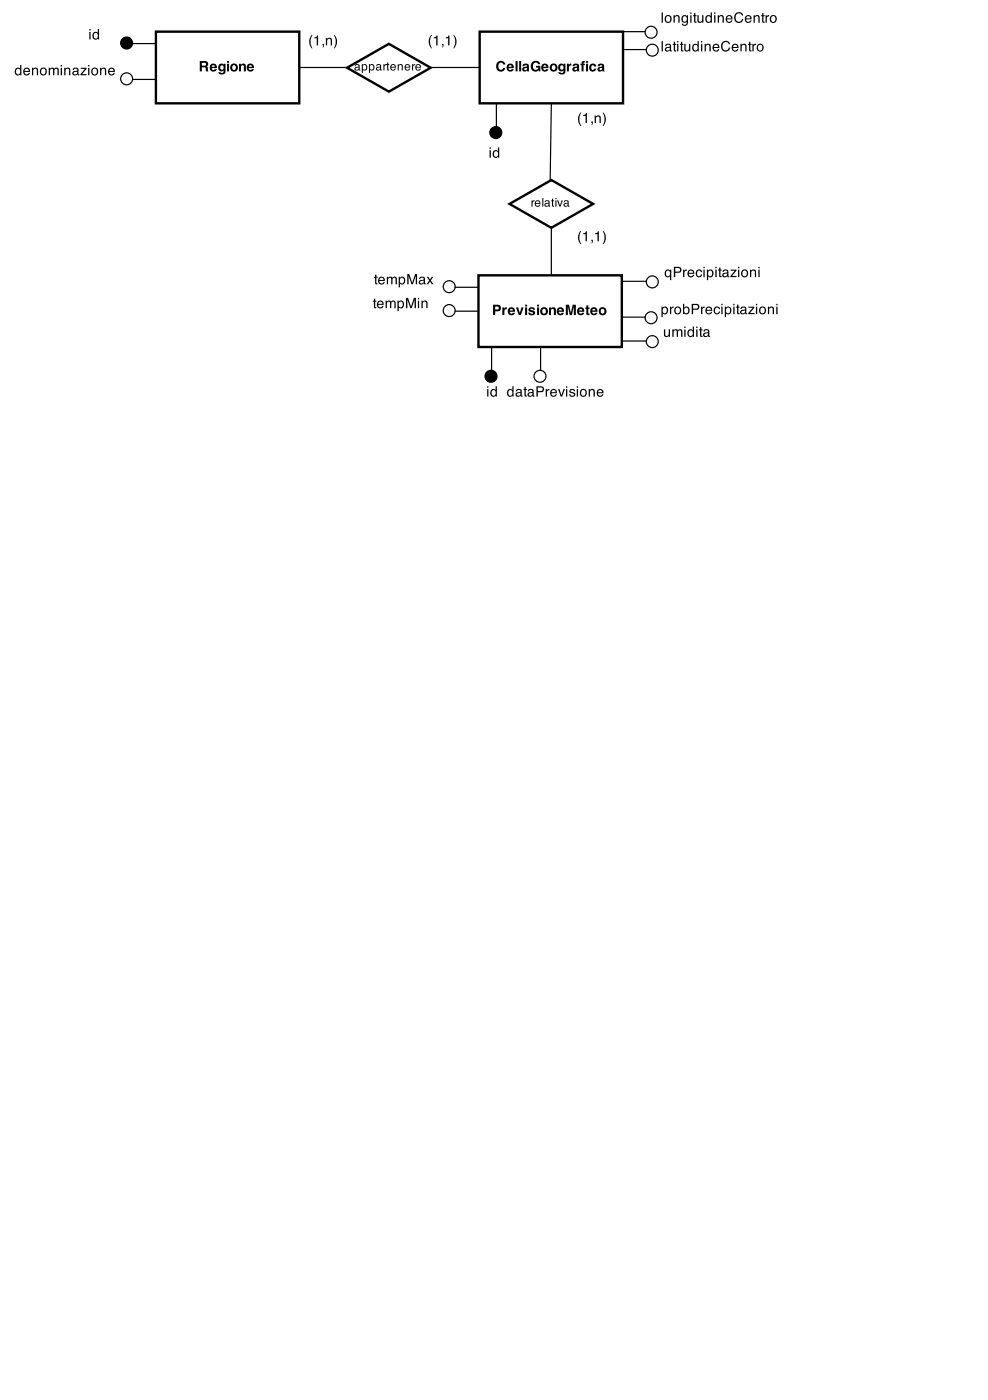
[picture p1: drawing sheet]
<svg xmlns="http://www.w3.org/2000/svg" width="160mm" height="226mm" viewBox="0 0 160 226" stroke-linecap="round" stroke-linejoin="round" font-family="sans-serif">
<path d="M25.2 5.1h23.2v11.6h-23.2z" fill="none" stroke="#000" stroke-width=".39"/>
<path d="M32.7 10.2v.4h.3a.23 .23 0 0 0 .3-.2 .23 .23 0 0 0-.2-.2zM32.3 9.9h.8a.46 .46 0 0 1 .5 .3 .46 .46 0 0 1-.2 .5l.2 .2 .1 .6h-.4a.51 .51 0 0 0-.3-.6h-.3v.6h-.4zM34.3 10.6v.2h.5l-.2-.2zM34.1 10.4a.6 .6 0 0 1 .7-.1 .6 .6 0 0 1 .3 .7h-.9l.2 .3 .7-.1a.64 .64 0 0 1-1 .3 .64 .64 0 0 1 0-1.1zM35.8 10.6a.32 .32 0 0 0-.2 .5 .32 .32 0 0 0 .5 0v-.4zM35.5 10.4l.4-.1 .3 .2v-.2h.3v1.2a.6 .6 0 0 1-.5 .6 .6 .6 0 0 1-.7-.4h.4a.29 .29 0 0 0 .4 .1 .29 .29 0 0 0 .1-.4 .53 .53 0 0 1-.7 0 .53 .53 0 0 1-.2-.6zM36.7 9.9h.4v.3h-.4zM36.7 10.3h.4v1.2h-.4zM37.6 10.6a.34 .34 0 0 0 0 .6 .34 .34 0 0 0 .5-.1v-.5l-.2-.1zM37.2 10.9a.66 .66 0 0 1 1.3 0 .66 .66 0 0 1-1.3 0zM38.7 10.3h.3v.2a.43 .43 0 0 1 .5-.2 .43 .43 0 0 1 .3 .4v.8h-.4v-.8l-.2-.1-.2 .2v.7h-.3zM40.3 10.6l-.1 .2h.5l-.1-.2zM40.1 10.4a.6 .6 0 0 1 .7-.1 .6 .6 0 0 1 .3 .7h-.9l.2 .3 .7-.1a.64 .64 0 0 1-1 .3 .64 .64 0 0 1 0-1.1z" fill-rule="evenodd" fill="#000"/>
<path d="M56.1 11l6.8-3.9 6.8 3.9-6.8 3.8z" fill="#fff"/>
<path d="M56.1 11l6.8-3.9 6.8 3.9-6.8 3.8z" fill="none" stroke="#000" stroke-width=".39"/>
<g fill="#000">
<path d="M2.7 11.2a.42 .42 0 0 0-.1 .6 .42 .42 0 0 0 .6 .1l.1-.3a.35 .35 0 0 0-.5-.5zM2.6 11h.4l.3 .1v-.6h.2v1.7h-.2v-.2a.53 .53 0 0 1-.7 .1 .53 .53 0 0 1-.2-.7zM3.9 11.1a.56 .56 0 0 1 .7-.1 .56 .56 0 0 1 .3 .6h-.9a.35 .35 0 0 0 .2 .4 .35 .35 0 0 0 .4-.2h.2a.59 .59 0 0 1-.8 .4 .59 .59 0 0 1-.2-.9zM4.1 11.2l-.1 .3h.7l-.1-.2a.33 .33 0 0 0-.5-.1zM5.2 11h.2v.1a.43 .43 0 0 1 .5-.1 .43 .43 0 0 1 .3 .4v.8h-.2v-.8a.3 .3 0 0 0-.4-.3 .3 .3 0 0 0-.2 .4v.7h-.2zM6.7 11.2a.42 .42 0 0 0 0 .7 .42 .42 0 0 0 .6 0 .42 .42 0 0 0 0-.6 .42 .42 0 0 0-.6-.1zM6.6 11.1a.59 .59 0 0 1 .8 .1 .59 .59 0 0 1-.1 .8 .59 .59 0 0 1-.8-.1v-.5zM7.9 11h.2v.1a.4 .4 0 0 1 .7 0 .4 .4 0 0 1 .4-.1 .4 .4 0 0 1 .3 .4v.8h-.2v-1l-.2-.1-.3 .2v.9h-.2v-1l-.3-.1-.2 .2v.9h-.2zM9.8 11h.2v1.2h-.2zM9.8 10.5h.2v.2h-.2zM10.4 11h.2v.1a.43 .43 0 0 1 .5-.1 .43 .43 0 0 1 .3 .4v.8h-.2v-.8a.3 .3 0 0 0-.4-.3 .3 .3 0 0 0-.2 .4v.7h-.2zM11.9 11.8v.1a.31 .31 0 0 0 .4 .1 .31 .31 0 0 0 .2-.4zM11.9 11l.3-.1a.39 .39 0 0 1 .5 .4v.7h.1l-.1 .2a.34 .34 0 0 0-.5 0 .37 .37 0 0 1-.5-.3 .37 .37 0 0 1 .4-.4l.4-.1a.28 .28 0 0 0-.3-.3 .28 .28 0 0 0-.3 .2h-.2zM13.1 11h.9v.1l-.7 .9h.7v.2h-1v-.2l.7-.9h-.6zM14.3 11h.2v1.2h-.2zM14.3 10.5h.2v.2h-.2zM15 11.2a.42 .42 0 0 0 0 .7 .42 .42 0 0 0 .6 0 .42 .42 0 0 0 0-.6 .42 .42 0 0 0-.6-.1zM14.9 11.1a.59 .59 0 0 1 .8 .1 .59 .59 0 0 1 0 .8 .59 .59 0 0 1-.9-.1v-.5zM16.2 11h.2v.1a.43 .43 0 0 1 .5-.1 .43 .43 0 0 1 .3 .4v.8h-.2v-.8a.3 .3 0 0 0-.4-.3 .3 .3 0 0 0-.2 .4v.7h-.2zM17.6 11.1a.56 .56 0 0 1 .7-.1 .56 .56 0 0 1 .3 .6h-.9a.35 .35 0 0 0 .3 .4 .35 .35 0 0 0 .4-.2h.2a.59 .59 0 0 1-.9 .4 .59 .59 0 0 1-.2-.9zM17.8 11.2l-.1 .3h.7l-.1-.2a.33 .33 0 0 0-.5-.1z" fill-rule="evenodd"/>
<path d="M14.4 5.2h.3v1.2h-.3zM14.4 4.7h.3v.2h-.3zM15.3 5.4a.42 .42 0 0 0-.1 .6 .42 .42 0 0 0 .5 .1l.1-.3a.35 .35 0 0 0-.4-.5zM15.2 5.2h.4l.2 .1v-.6h.2v1.7h-.2v-.2a.53 .53 0 0 1-.7 .1 .53 .53 0 0 1-.1-.7z" fill-rule="evenodd"/>
<path d="M57.5 11v.1a.26 .26 0 0 0 .3 .2 .26 .26 0 0 0 .2-.4zM57.5 10.4h.4l.2 .1 .1 .7 .1 .2h-.2l-.1-.1a.34 .34 0 0 1-.6 .1 .34 .34 0 0 1 .2-.6l.4-.1a.23 .23 0 0 0-.2-.2 .23 .23 0 0 0-.3 .2h-.1zM58.8 10.6a.36 .36 0 0 0-.1 .4 .36 .36 0 0 0 .5 .2v-.5l-.1-.1zM58.5 10.4h.2v.1a.45 .45 0 0 1 .6 0 .45 .45 0 0 1 .1 .6 .39 .39 0 0 1-.3 .3 .39 .39 0 0 1-.4-.1v.5h-.2zM60 10.6a.36 .36 0 0 0-.2 .4 .36 .36 0 0 0 .5 .2l.1-.5-.1-.1zM59.7 10.4h.1v.1a.45 .45 0 0 1 .7 0 .45 .45 0 0 1 0 .6 .39 .39 0 0 1-.2 .3 .39 .39 0 0 1-.5-.1v.5h-.1zM61 11v.1a.26 .26 0 0 0 .3 .2 .26 .26 0 0 0 .1-.4zM61 10.4h.4l.2 .1v.7l.2 .2h-.2l-.1-.1a.34 .34 0 0 1-.6 .1 .34 .34 0 0 1 .2-.6l.4-.1a.23 .23 0 0 0-.2-.2 .23 .23 0 0 0-.3 .2h-.1zM62 10.4h.2v.2l.3-.2v.1l-.3 .2v.7h-.2zM62.6 10.1h.2v.3h.2v.1h-.2v.7l.2 .1v.1l-.4-.1v-.8h-.1v-.1h.1zM63.2 10.5a.46 .46 0 0 1 .6-.1 .46 .46 0 0 1 .2 .5h-.7a.29 .29 0 0 0 .2 .4 .29 .29 0 0 0 .4-.2h.1a.51 .51 0 0 1-.8 .2 .51 .51 0 0 1 0-.8zM63.4 10.6l-.1 .2h.6l-.2-.3zM64.3 10.4h.2v.1a.36 .36 0 0 1 .4-.1 .36 .36 0 0 1 .3 .3v.7h-.2v-.6a.25 .25 0 0 0-.3-.3 .25 .25 0 0 0-.2 .4v.5h-.2zM65.6 10.5a.46 .46 0 0 1 .5-.1 .46 .46 0 0 1 .3 .5h-.8a.29 .29 0 0 0 .2 .4 .29 .29 0 0 0 .4-.2h.1a.51 .51 0 0 1-.8 .2 .51 .51 0 0 1 .1-.8zM65.7 10.6l-.1 .2h.6l-.2-.3zM66.7 10.4h.1v.2l.3-.2v.1l-.3 .2v.7h-.1zM67.3 10.5a.46 .46 0 0 1 .6-.1 .46 .46 0 0 1 .2 .5h-.7a.29 .29 0 0 0 .2 .4 .29 .29 0 0 0 .3-.2h.2a.51 .51 0 0 1-.8 .2 .51 .51 0 0 1 0-.8zM67.4 10.6v.2h.5l-.1-.3z" fill-rule="evenodd"/>
</g>
<circle cx="20.5" cy="7" r=".97" fill="#000"/>
<g fill="none" stroke="#000" stroke-width=".19">
<path d="M21.4 7.1h3.8"/>
<circle cx="20.5" cy="7" r=".97"/>
</g>
<circle cx="20.5" cy="12.8" r=".97" fill="#fff"/>
<g fill="none" stroke="#000" stroke-width=".19">
<path d="M21.4 12.9h3.8M48.4 10.9h7.7"/>
<circle cx="20.5" cy="12.8" r=".97"/>
</g>
<path d="M77.6 5.1h23.2v11.6h-23.2z" fill="#fff"/>
<path d="M77.6 5.1h23.2v11.6h-23.2z" fill="none" stroke="#000" stroke-width=".39"/>
<g fill="#000">
<path d="M80.5 10.1a.74 .74 0 0 1 1.2 .3h-.3a.42 .42 0 0 0-.6-.2 .42 .42 0 0 0-.2 .5 .41 .41 0 0 0 .3 .6 .41 .41 0 0 0 .5-.3h.3a.78 .78 0 0 1-1 .5 .78 .78 0 0 1-.4-1zM82.3 10.6v.2h.5l-.2-.2zM82.1 10.4a.6 .6 0 0 1 .7-.1 .6 .6 0 0 1 .3 .7h-.8l.2 .3 .6-.1a.64 .64 0 0 1-1 .3 .64 .64 0 0 1 0-1.1zM83.4 9.9h.3v1.6h-.3zM84 9.9h.3v1.6h-.3zM84.9 11.1l-.1 .2a.23 .23 0 0 0 .3 0 .23 .23 0 0 0 .1-.3zM84.6 10.4l.4-.1a.42 .42 0 0 1 .6 .4v.8h-.3l-.1-.1a.42 .42 0 0 1-.5 .2 .42 .42 0 0 1-.2-.6 .42 .42 0 0 1 .5-.2l.2-.1a.2 .2 0 0 0-.2-.2 .2 .2 0 0 0-.2 .2h-.3zM86.1 10.1a.77 .77 0 0 1 1.3 .3h-.4a.45 .45 0 0 0-.5-.2 .45 .45 0 0 0-.3 .5 .45 .45 0 0 0 .3 .6 .45 .45 0 0 0 .6-.4h-.4v-.2h.7v.8h-.2l-.1-.2a.8 .8 0 0 1-1.1 .1 .8 .8 0 0 1-.1-1.1zM88 10.6l-.1 .2h.5l-.2-.2zM87.7 10.4a.6 .6 0 0 1 .7-.1 .6 .6 0 0 1 .3 .7h-.8l.2 .3 .6-.1a.64 .64 0 0 1-1 .3 .64 .64 0 0 1 0-1.1zM89.3 10.6a.34 .34 0 0 0 0 .6 .34 .34 0 0 0 .5-.1v-.5l-.3-.1zM88.9 10.9a.66 .66 0 0 1 1.3 0 .66 .66 0 0 1-1.3 0zM90.7 10.6a.32 .32 0 0 0-.1 .5 .32 .32 0 0 0 .5 0v-.4zM90.5 10.4l.4-.1 .2 .2v-.2h.4v1.2a.6 .6 0 0 1-.5 .6 .6 .6 0 0 1-.7-.4h.3a.29 .29 0 0 0 .5 .1 .29 .29 0 0 0 0-.4 .53 .53 0 0 1-.7 0 .53 .53 0 0 1-.1-.6zM91.7 10.3h.3v.2l.4-.2v.3a.33 .33 0 0 0-.4 .4v.5h-.3zM93 11.1l-.1 .2a.23 .23 0 0 0 .3 0 .23 .23 0 0 0 .1-.3zM92.7 10.4l.4-.1a.42 .42 0 0 1 .6 .4v.8h-.3v-.1a.42 .42 0 0 1-.6 .2 .42 .42 0 0 1-.2-.6 .42 .42 0 0 1 .5-.2l.2-.1a.2 .2 0 0 0-.2-.2 .2 .2 0 0 0-.2 .2h-.3zM94.1 10l.5-.1v.2l-.2 .1v.1h.2v.3h-.2v.9h-.3v-.9h-.2v-.3h.2zM94.8 9.9h.3v.3h-.3zM94.8 10.3h.3v1.2h-.3zM95.5 10.5l.4-.2a.48 .48 0 0 1 .5 .5l-.3-.1a.34 .34 0 0 0-.5 .1 .34 .34 0 0 0 .2 .5h.2l.1-.2h.3a.61 .61 0 0 1-.8 .4 .61 .61 0 0 1-.2-.9zM97 11.1v.2a.23 .23 0 0 0 .3 0 .23 .23 0 0 0 0-.3zM96.8 10.4l.4-.1a.42 .42 0 0 1 .5 .4l.1 .8h-.4v-.1a.42 .42 0 0 1-.5 .2 .42 .42 0 0 1-.2-.6 .42 .42 0 0 1 .5-.2l.2-.1a.2 .2 0 0 0-.2-.2 .2 .2 0 0 0-.2 .2h-.3z" fill-rule="evenodd"/>
<path d="M107 6.6h.2v1.7h-.2zM107.8 7.9l-.1 .1a.31 .31 0 0 0 .5 .1 .31 .31 0 0 0 .1-.4zM107.7 7.2l.4-.1a.39 .39 0 0 1 .4 .3v.7l.2 .1-.1 .1a.34 .34 0 0 0-.5 0 .37 .37 0 0 1-.6-.2 .37 .37 0 0 1 .4-.5l.4-.1a.28 .28 0 0 0-.2-.3 .28 .28 0 0 0-.3 .3h-.2zM109 6.8h.2v.3h.2v.2h-.2v.8h.2v.2h-.3l-.1-.1v-.9h-.2v-.2h.2zM109.5 7.1h.2v1.2h-.2zM109.5 6.6h.2v.3h-.2zM110.1 6.8h.2v.3h.2v.2h-.2v.8h.2v.2h-.2l-.1-.1-.1-.9h-.1v-.2h.1zM110.7 7.1h.2v.9l.2 .2a.39 .39 0 0 0 .3-.5v-.6h.3v1.2h-.2v-.2a.42 .42 0 0 1-.5 .2 .42 .42 0 0 1-.3-.4zM112.3 7.4a.42 .42 0 0 0-.1 .6 .42 .42 0 0 0 .5 .1l.1-.4a.35 .35 0 0 0-.4-.4zM112.2 7.2l.4-.1 .2 .2v-.7h.2v1.7h-.2v-.2a.53 .53 0 0 1-.7 .1 .53 .53 0 0 1-.1-.6zM113.4 7.1h.2v1.2h-.2zM113.4 6.6h.2v.3h-.2zM114 7.1h.2v.2a.43 .43 0 0 1 .5-.2 .43 .43 0 0 1 .3 .4v.8h-.3v-.8a.3 .3 0 0 0-.3-.2 .3 .3 0 0 0-.2 .4v.6h-.2zM115.4 7.3a.56 .56 0 0 1 .7-.2 .56 .56 0 0 1 .3 .7h-.9a.35 .35 0 0 0 .2 .4 .35 .35 0 0 0 .4-.3h.2a.59 .59 0 0 1-.8 .4 .59 .59 0 0 1-.2-.9zM115.6 7.3l-.1 .3h.6v-.2a.33 .33 0 0 0-.5-.1zM116.8 6.9a.72 .72 0 0 1 .7-.3 .72 .72 0 0 1 .6 .5h-.2a.54 .54 0 0 0-.7-.3 .54 .54 0 0 0-.3 .7 .52 .52 0 0 0 .4 .6 .52 .52 0 0 0 .6-.4h.2a.77 .77 0 0 1-1 .6 .77 .77 0 0 1-.5-1.1zM118.5 7.3a.56 .56 0 0 1 .7-.2 .56 .56 0 0 1 .3 .7h-.9a.35 .35 0 0 0 .2 .4 .35 .35 0 0 0 .4-.3h.2a.59 .59 0 0 1-.8 .4 .59 .59 0 0 1-.2-.9zM118.7 7.3l-.1 .3h.6v-.2a.33 .33 0 0 0-.5-.1zM119.8 7.1h.2v.2a.43 .43 0 0 1 .5-.2 .43 .43 0 0 1 .3 .4v.8h-.3v-.8a.3 .3 0 0 0-.3-.2 .3 .3 0 0 0-.2 .4v.6h-.2zM121.2 6.8h.2v.3h.2v.2h-.2v.8h.2v.2h-.3l-.1-.1v-.9h-.2v-.2h.2zM121.7 7.1h.2v.2l.4-.2v.2l-.4 .2v.8h-.2zM122.7 7.4a.42 .42 0 0 0-.1 .6 .42 .42 0 0 0 .6 0 .42 .42 0 0 0 .1-.6 .42 .42 0 0 0-.6 0zM122.5 7.2a.59 .59 0 0 1 .9 .1 .59 .59 0 0 1-.1 .9 .59 .59 0 0 1-.8-.1l-.1-.6z" fill-rule="evenodd"/>
<path d="M79.2 24.3h.2v1.2h-.2zM79.2 23.8h.2v.3h-.2zM80 24.6a.42 .42 0 0 0-.1 .6 .42 .42 0 0 0 .6 .1l.1-.4a.35 .35 0 0 0-.5-.4zM79.9 24.4l.4-.1 .3 .2v-.7h.2v1.7h-.2v-.2a.53 .53 0 0 1-.7 .1 .53 .53 0 0 1-.2-.6z" fill-rule="evenodd"/>
</g>
<circle cx="80.2" cy="21.4" r=".97" fill="#000"/>
<g fill="none" stroke="#000" stroke-width=".19">
<path d="M80.3 16.7v3.9"/>
<circle cx="80.2" cy="21.4" r=".97"/>
</g>
<circle cx="105.5" cy="8.1" r=".97" fill="#fff"/>
<g fill="none" stroke="#000" stroke-width=".19">
<path d="M69.7 10.9h7.9M100.8 8h3.8"/>
<circle cx="105.5" cy="8.1" r=".97"/>
</g>
<path d="M77.4 44.5h23.2v11.6h-23.2z" fill="#fff"/>
<path d="M77.4 44.5h23.2v11.6h-23.2z" fill="none" stroke="#000" stroke-width=".39"/>
<path d="M80.1 49.6v.5h.3a.25 .25 0 0 0 .3-.3 .25 .25 0 0 0-.3-.2zM79.8 49.3h.7a.54 .54 0 0 1 .5 .5 .54 .54 0 0 1-.5 .6h-.4v.6h-.3zM81.3 49.7h.3v.2l.4-.2v.3a.33 .33 0 0 0-.4 .4v.6h-.3zM82.5 50v.2h.5l-.2-.2zM82.3 49.9a.6 .6 0 0 1 .7-.1 .6 .6 0 0 1 .3 .6h-.8l.1 .3 .7-.1a.64 .64 0 0 1-1 .3 .64 .64 0 0 1 0-1zM83.5 49.7h.3l.3 .9 .2-.9h.4l-.5 1.3h-.3zM84.9 49.3h.4v.3h-.4zM84.9 49.7h.4v1.3h-.4zM85.6 49.8l.4-.1a.45 .45 0 0 1 .5 .4h-.3a.2 .2 0 0 0-.2-.2 .2 .2 0 0 0-.2 .2 .63 .63 0 0 1 .7 .7 .62 .62 0 0 1-1.1-.2h.4a.24 .24 0 0 0 .2 .2 .24 .24 0 0 0 .2-.2 .63 .63 0 0 1-.7-.6zM86.9 49.3h.3v.3h-.3zM86.9 49.7h.3v1.3h-.3zM87.8 50.1a.34 .34 0 0 0-.1 .5 .34 .34 0 0 0 .6-.1l-.1-.4-.2-.1zM87.4 50.3a.66 .66 0 0 1 1.3 0 .66 .66 0 0 1-1.3 0zM88.8 49.7h.3v.2a.43 .43 0 0 1 .5-.2 .43 .43 0 0 1 .3 .4v.9h-.3v-.9l-.2-.1-.3 .2v.8h-.3zM90.5 50l-.1 .2h.5l-.2-.2zM90.2 49.9a.6 .6 0 0 1 .7-.1 .6 .6 0 0 1 .3 .6h-.8l.2 .3 .6-.1a.64 .64 0 0 1-1 .3 .64 .64 0 0 1 0-1zM91.5 49.3h.5l.3 1.3 .3-1.3h.5v1.7h-.3v-1.4l-.3 1.4h-.3l-.4-1.4v1.4h-.3zM93.7 50v.2h.5l-.2-.2zM93.5 49.9a.6 .6 0 0 1 .7-.1 .6 .6 0 0 1 .3 .6h-.8l.2 .3 .6-.1a.64 .64 0 0 1-1 .3 .64 .64 0 0 1 0-1zM94.8 49.4h.4v.3h.2v.3h-.2v.7h.2v.3h-.4l-.2-.2v-.8h-.1v-.3h.1zM95.9 50l-.1 .2h.5l-.2-.2zM95.6 49.9a.6 .6 0 0 1 .7-.1 .6 .6 0 0 1 .3 .6h-.8l.2 .3 .6-.1a.64 .64 0 0 1-.9 .3 .64 .64 0 0 1-.1-1zM97.3 50.1a.34 .34 0 0 0-.1 .5 .34 .34 0 0 0 .5-.1v-.4l-.2-.1zM96.8 50.3a.66 .66 0 0 1 1.3 0 .66 .66 0 0 1-1.3 0z" fill-rule="evenodd" fill="#000"/>
<circle cx="79.4" cy="60.9" r=".97" fill="#000"/>
<g fill="none" stroke="#000" stroke-width=".19">
<path d="M79.5 56.1v3.9"/>
<circle cx="79.4" cy="60.9" r=".97"/>
</g>
<circle cx="87.3" cy="60.9" r=".97" fill="#fff"/>
<g fill="none" stroke="#000" stroke-width=".19">
<path d="M87.4 56.1v3.9"/>
<circle cx="87.3" cy="60.9" r=".97"/>
</g>
<path d="M107.8 43.9l-.1 .3a.35 .35 0 0 0 .4 .5 .35 .35 0 0 0 .3-.5 .34 .34 0 0 0-.2-.4 .34 .34 0 0 0-.4 .1zM107.7 43.8l.3-.2 .4 .2v-.2h.2v1.7h-.2v-.6a.53 .53 0 0 1-.7 .1 .53 .53 0 0 1-.2-.7zM109 43.2h.7a.48 .48 0 0 1 .5 .4 .48 .48 0 0 1-.5 .5h-.5v.7h-.2zM109.2 43.4v.5h.5a.29 .29 0 0 0 .3-.3 .29 .29 0 0 0-.3-.2zM110.5 43.6h.2v.2l.4-.2v.2l-.4 .2v.8h-.2zM111.4 43.8a.56 .56 0 0 1 .6-.1 .56 .56 0 0 1 .3 .6h-.9a.35 .35 0 0 0 .3 .4 .35 .35 0 0 0 .4-.2h.2a.59 .59 0 0 1-.9 .3 .59 .59 0 0 1-.1-.9zM111.5 43.9l-.1 .2h.7l-.1-.2a.33 .33 0 0 0-.5 0zM112.7 43.8l.4-.2a.44 .44 0 0 1 .5 .4h-.2l-.1-.2a.43 .43 0 0 0-.6 .4 .43 .43 0 0 0 .5 .5l.2-.3h.2a.57 .57 0 0 1-.8 .4 .57 .57 0 0 1-.2-.9zM113.8 43.6h.2v1.2h-.2zM113.8 43.2h.2v.2h-.2zM114.7 43.8a.47 .47 0 0 0-.2 .6 .47 .47 0 0 0 .5 .3 .46 .46 0 0 0 .2-.6 .46 .46 0 0 0-.5-.3zM114.3 43.6h.2v.2a.54 .54 0 0 1 .8-.1 .54 .54 0 0 1 .1 .7 .47 .47 0 0 1-.4 .5 .47 .47 0 0 1-.5-.2v.6h-.2zM115.7 43.6h.2v1.2h-.2zM115.7 43.2h.2v.2h-.2zM116.3 43.3h.2v.3h.2v.2h-.2v.8l.2 .1v.1h-.2l-.2-.1v-.9h-.1v-.2h.1zM117 44.4v.1a.31 .31 0 0 0 .4 .2 .31 .31 0 0 0 .2-.5zM117 43.7l.3-.1a.39 .39 0 0 1 .5 .3v.8h.2l-.1 .2a.34 .34 0 0 0-.6 0 .37 .37 0 0 1-.5-.3 .37 .37 0 0 1 .4-.5l.4-.1a.28 .28 0 0 0-.2-.3 .28 .28 0 0 0-.3 .3h-.2zM118.2 43.6h.9v.2l-.7 .8h.7v.2h-1v-.1l.7-.9h-.6zM119.4 43.6h.2v1.2h-.2zM119.4 43.2h.2v.2h-.2zM120.2 43.9a.42 .42 0 0 0-.1 .6 .42 .42 0 0 0 .6 0 .42 .42 0 0 0 .1-.5 .42 .42 0 0 0-.6-.1zM120 43.8a.59 .59 0 0 1 .9 0 .59 .59 0 0 1-.1 .9 .59 .59 0 0 1-.9-.1v-.5zM121.3 43.6h.2v.2a.43 .43 0 0 1 .5-.2 .43 .43 0 0 1 .3 .5v.7h-.2v-.7a.3 .3 0 0 0-.4-.3 .3 .3 0 0 0-.2 .4v.6h-.2zM122.7 43.6h.2v1.2h-.2zM122.7 43.2h.2v.2h-.2z" fill-rule="evenodd" fill="#000"/>
<circle cx="105.3" cy="51.4" r=".97" fill="#fff"/>
<g fill="none" stroke="#000" stroke-width=".19">
<path d="M100.6 51.3h3.8"/>
<circle cx="105.3" cy="51.4" r=".97"/>
</g>
<path d="M107.4 53.3h.2v.9l.2 .1a.39 .39 0 0 0 .4-.4v-.6h.2v1.2h-.2v-.2a.42 .42 0 0 1-.5 .2 .42 .42 0 0 1-.3-.4zM108.7 53.3h.3v.2a.4 .4 0 0 1 .6-.1 .4 .4 0 0 1 .5-.1 .4 .4 0 0 1 .3 .4v.8h-.2v-1l-.2-.1-.3 .2v.9h-.2l-.1-1h-.3l-.1 .2v.8h-.3zM110.7 53.3h.2v1.2h-.2zM110.7 52.8h.2v.3h-.2zM111.5 53.6a.42 .42 0 0 0-.1 .5 .42 .42 0 0 0 .6 .1l.1-.3a.35 .35 0 0 0-.5-.4zM111.4 53.3h.4l.3 .1v-.6h.2v1.7h-.2v-.2a.53 .53 0 0 1-.7 .1 .53 .53 0 0 1-.2-.7zM112.6 53.3h.2v1.2h-.2zM112.6 52.8h.2v.3h-.2zM113.2 52.9h.2v.4h.2v.1h-.2v.8l.2 .1v.2h-.2l-.2-.1v-1h-.1v-.1h.1zM114 54.1l-.1 .1a.31 .31 0 0 0 .4 .1 .31 .31 0 0 0 .2-.4zM113.9 53.3h.3a.39 .39 0 0 1 .5 .3v.7h.2l-.1 .2a.34 .34 0 0 0-.6 0 .37 .37 0 0 1-.5-.3 .37 .37 0 0 1 .4-.4l.4-.1a.28 .28 0 0 0-.2-.3 .28 .28 0 0 0-.3 .3h-.2z" fill-rule="evenodd" fill="#000"/>
<circle cx="105.5" cy="55.3" r=".97" fill="#fff"/>
<g fill="none" stroke="#000" stroke-width=".19">
<path d="M100.8 55.2h3.8"/>
<circle cx="105.5" cy="55.3" r=".97"/>
</g>
<g fill="#000">
<path d="M50.4 5.7h.1a2.03 2.03 0 0 0 0 2.1 1.18 1.18 0 0 1-.5-1.1l.1-.5zM50.9 6l.5-.3v1.6h-.2v-1.1h-.3zM52.2 7.1h.2v.5l-.2 .1 .1-.3-.1-.1zM52.7 6.1h.2v.2a.43 .43 0 0 1 .5-.2 .43 .43 0 0 1 .3 .5v.7h-.2v-.7a.3 .3 0 0 0-.4-.3 .3 .3 0 0 0-.2 .4v.6h-.2zM54 5.7a1.19 1.19 0 0 1 .5 1l-.1 .7-.3 .4h-.1a2.03 2.03 0 0 0 0-2.1z" fill-rule="evenodd"/>
<path d="M69.7 5.7h.2a2.03 2.03 0 0 0 0 2.1 1.18 1.18 0 0 1-.6-1.1l.1-.5zM70.2 6l.6-.3v1.6h-.2v-1.1h-.4zM71.5 7.1h.2v.5l-.2 .1 .1-.3-.1-.1zM72.1 6l.6-.3v1.6h-.2v-1.1h-.4zM73.3 5.7a1.19 1.19 0 0 1 .5 1l-.1 .7-.2 .4h-.2a2.03 2.03 0 0 0 0-2.1z" fill-rule="evenodd"/>
</g>
<path d="M82.4 33l6.8-3.9 6.7 3.9-6.7 3.9z" fill="#fff"/>
<path d="M82.4 33l6.8-3.9 6.7 3.9-6.7 3.9z" fill="none" stroke="#000" stroke-width=".39"/>
<path d="M86 32.4h.1v.2l.4-.2v.2l-.3 .1-.1 .7h-.1zM86.6 32.5a.46 .46 0 0 1 .6-.1 .46 .46 0 0 1 .2 .6h-.7a.29 .29 0 0 0 .2 .3 .29 .29 0 0 0 .3-.2l.2 .1a.51 .51 0 0 1-.8 .2 .51 .51 0 0 1 0-.9zM86.8 32.6l-.1 .2h.5l-.1-.2zM87.7 32h.2v1.4h-.2zM88.2 33.1v.1a.26 .26 0 0 0 .4 .1 .26 .26 0 0 0 .1-.4zM88.2 32.5l.5-.1 .2 .1v.8l.1 .1h-.2l-.1-.1a.34 .34 0 0 1-.5 .1 .34 .34 0 0 1 .2-.6h.3a.23 .23 0 0 0-.2-.3 .23 .23 0 0 0-.2 .2h-.2zM89.3 32.1h.2v.3h.1v.2h-.1v.6l.1 .1v.1l-.3-.1v-.7h-.1v-.2h.1zM89.8 32.4h.2v1h-.2zM89.8 32h.2v.2h-.2zM90.1 32.4h.2l.3 .8 .3-.8h.1l-.3 1h-.2zM91.3 33.1v.1a.26 .26 0 0 0 .4 .1 .26 .26 0 0 0 .1-.4zM91.3 32.5l.4-.1 .3 .1v.8l.1 .1h-.2l-.1-.1a.34 .34 0 0 1-.6 .1 .34 .34 0 0 1 .3-.6h.3a.23 .23 0 0 0-.2-.3 .23 .23 0 0 0-.2 .2h-.2z" fill-rule="evenodd" fill="#000"/>
<path d="M89.2 16.7l-.2 12.6M89.2 36.8v7.7" fill="none" stroke="#000" stroke-width=".19"/>
<circle cx="105.3" cy="5.2" r=".97" fill="#fff"/>
<g fill="none" stroke="#000" stroke-width=".19">
<path d="M100.6 5.1h3.8"/>
<circle cx="105.3" cy="5.2" r=".97"/>
</g>
<g fill="#000">
<path d="M107 2h.2v1.7h-.2zM107.8 2.7a.42 .42 0 0 0-.1 .7 .42 .42 0 0 0 .6 0 .42 .42 0 0 0 .1-.6 .42 .42 0 0 0-.6-.1zM107.7 2.6a.59 .59 0 0 1 .8 .1 .59 .59 0 0 1-.1 .8 .59 .59 0 0 1-.8-.1l-.1-.5zM108.9 2.5h.2v.1a.43 .43 0 0 1 .5-.1 .43 .43 0 0 1 .3 .4v.8h-.2v-.8a.3 .3 0 0 0-.3-.3 .3 .3 0 0 0-.3 .4v.7h-.2zM110.4 2.6l.3-.2 .4 .2v-.1h.2v1.1a.53 .53 0 0 1-.4 .6 .53 .53 0 0 1-.6-.4l.4 .2a.38 .38 0 0 0 .4-.5 .53 .53 0 0 1-.7 .1 .53 .53 0 0 1-.2-.7zM110.6 2.7a.44 .44 0 0 0-.2 .5 .44 .44 0 0 0 .5 .3 .44 .44 0 0 0 .2-.6 .44 .44 0 0 0-.5-.2zM111.6 2.5h.3v1.2h-.3zM111.6 2h.3v.2h-.3zM112.3 2.1h.2v.4h.2v.1h-.2v.8l.2 .1v.2h-.3l-.1-.2v-.9h-.2v-.1h.2zM112.8 2.5h.2v.8l.2 .2a.39 .39 0 0 0 .4-.4v-.6h.2v1.2h-.2v-.2a.42 .42 0 0 1-.5 .2 .42 .42 0 0 1-.3-.4zM114.4 2.7a.42 .42 0 0 0-.1 .6 .42 .42 0 0 0 .6 .1l.1-.3a.35 .35 0 0 0-.5-.5zM114.3 2.5h.4l.3 .1v-.6h.1v1.7h-.1v-.2a.53 .53 0 0 1-.7 .1 .53 .53 0 0 1-.2-.7zM115.5 2.5h.2v1.2h-.2zM115.5 2h.2v.2h-.2zM116.1 2.5h.2v.1a.43 .43 0 0 1 .5-.1 .43 .43 0 0 1 .3 .4v.8h-.2v-.8a.3 .3 0 0 0-.4-.3 .3 .3 0 0 0-.2 .4v.7h-.2zM117.5 2.6a.56 .56 0 0 1 .7-.1 .56 .56 0 0 1 .3 .6h-.9a.35 .35 0 0 0 .3 .4 .35 .35 0 0 0 .4-.2h.2a.59 .59 0 0 1-.9 .4 .59 .59 0 0 1-.2-1zM117.7 2.7l-.1 .3h.7l-.1-.2a.33 .33 0 0 0-.5-.1zM118.9 2.2a.72 .72 0 0 1 .8-.2 .72 .72 0 0 1 .5 .5h-.2a.54 .54 0 0 0-.7-.3 .54 .54 0 0 0-.3 .7 .52 .52 0 0 0 .4 .6 .52 .52 0 0 0 .6-.4h.2a.77 .77 0 0 1-1 .6 .77 .77 0 0 1-.4-1.1zM120.6 2.6a.56 .56 0 0 1 .7-.1 .56 .56 0 0 1 .3 .6h-.9a.35 .35 0 0 0 .2 .4 .35 .35 0 0 0 .5-.2h.2a.59 .59 0 0 1-.9 .4 .59 .59 0 0 1-.2-1zM120.8 2.7l-.1 .3h.7l-.1-.2a.33 .33 0 0 0-.5-.1zM121.9 2.5h.2v.1a.43 .43 0 0 1 .5-.1 .43 .43 0 0 1 .3 .4v.8h-.2v-.8a.3 .3 0 0 0-.4-.3 .3 .3 0 0 0-.2 .4v.7h-.2zM123.3 2.1h.2v.4h.2v.1h-.2v.8l.2 .1v.2h-.3l-.1-.2v-.9h-.2v-.1h.2zM123.8 2.5h.2v.2l.4-.3v.3l-.3 .2-.1 .8h-.2zM124.8 2.7a.42 .42 0 0 0-.1 .7 .42 .42 0 0 0 .7 0 .42 .42 0 0 0 0-.6 .42 .42 0 0 0-.6-.1zM124.7 2.6a.59 .59 0 0 1 .8 .1 .59 .59 0 0 1-.1 .8 .59 .59 0 0 1-.8-.1l-.1-.5z" fill-rule="evenodd"/>
<path d="M107.3 49.8a.47 .47 0 0 0-.1 .5 .47 .47 0 0 0 .5 .4 .46 .46 0 0 0 .2-.6 .46 .46 0 0 0-.6-.3zM107 49.6h.2v.2a.54 .54 0 0 1 .7-.1 .54 .54 0 0 1 .1 .7 .47 .47 0 0 1-.3 .4 .47 .47 0 0 1-.5-.1v.6h-.2zM108.4 49.6h.2v.2l.4-.2v.2l-.4 .2v.8h-.2zM109.3 49.9a.42 .42 0 0 0 0 .6 .42 .42 0 0 0 .6 0 .42 .42 0 0 0 0-.6 .42 .42 0 0 0-.6 0zM109.2 49.8a.59 .59 0 0 1 .9 0 .59 .59 0 0 1-.1 .9 .59 .59 0 0 1-.9-.1v-.5zM110.5 49.2h.2v.6a.53 .53 0 0 1 .7-.1 .53 .53 0 0 1 .1 .7 .48 .48 0 0 1-.3 .4 .48 .48 0 0 1-.5-.1v.1h-.2zM110.8 49.9a.42 .42 0 0 0-.1 .5 .42 .42 0 0 0 .6 .1 .42 .42 0 0 0 0-.5 .42 .42 0 0 0-.5-.1zM111.9 49.2h.7a.48 .48 0 0 1 .5 .4 .48 .48 0 0 1-.5 .5h-.5v.7h-.2zM112.1 49.4v.5h.5a.29 .29 0 0 0 .3-.3 .29 .29 0 0 0-.3-.2zM113.4 49.6h.2v.2l.4-.2v.2l-.4 .2v.8h-.2zM114.3 49.8a.56 .56 0 0 1 .6-.2 .56 .56 0 0 1 .3 .7h-.9a.35 .35 0 0 0 .3 .4 .35 .35 0 0 0 .4-.3h.2a.59 .59 0 0 1-.9 .4 .59 .59 0 0 1-.1-.9zM114.4 49.9l-.1 .2h.7l-.1-.2a.33 .33 0 0 0-.5 0zM115.6 49.8l.4-.2a.44 .44 0 0 1 .5 .4h-.2l-.1-.2a.43 .43 0 0 0-.6 .4 .43 .43 0 0 0 .5 .5l.2-.3h.2a.57 .57 0 0 1-.8 .4 .57 .57 0 0 1-.2-.9zM116.7 49.6h.2v1.2h-.2zM116.7 49.2h.2v.2h-.2zM117.6 49.8a.47 .47 0 0 0-.2 .5 .47 .47 0 0 0 .5 .4 .46 .46 0 0 0 .2-.6 .46 .46 0 0 0-.5-.3zM117.2 49.6h.2v.2a.54 .54 0 0 1 .8-.1 .54 .54 0 0 1 .1 .7 .47 .47 0 0 1-.4 .4 .47 .47 0 0 1-.5-.1v.6h-.2zM118.6 49.6h.2v1.2h-.2zM118.6 49.2h.2v.2h-.2zM119.2 49.3h.2v.3h.2v.2h-.2v.8l.2 .1v.1h-.2l-.2-.1v-.9h-.1v-.2h.1zM119.9 50.4v.1a.31 .31 0 0 0 .4 .1 .31 .31 0 0 0 .2-.4zM119.9 49.7l.3-.1a.39 .39 0 0 1 .5 .3v.7l.2 .1-.1 .1a.34 .34 0 0 0-.6 0 .37 .37 0 0 1-.5-.2 .37 .37 0 0 1 .4-.5l.4-.1a.28 .28 0 0 0-.2-.3 .28 .28 0 0 0-.3 .3h-.2zM121.1 49.6h.9v.2l-.7 .8h.7v.2h-1v-.1l.7-.9h-.6zM122.3 49.6h.2v1.2h-.2zM122.3 49.2h.2v.2h-.2zM123.1 49.9a.42 .42 0 0 0-.1 .6 .42 .42 0 0 0 .6 0 .42 .42 0 0 0 .1-.6 .42 .42 0 0 0-.6 0zM122.9 49.8a.59 .59 0 0 1 .9 0 .59 .59 0 0 1-.1 .9 .59 .59 0 0 1-.9-.1v-.5zM124.2 49.6h.2v.2a.43 .43 0 0 1 .5-.2 .43 .43 0 0 1 .3 .4v.8h-.2v-.7a.3 .3 0 0 0-.4-.3 .3 .3 0 0 0-.2 .4v.6h-.2zM125.6 49.6h.2v1.2h-.2zM125.6 49.2h.2v.2h-.2z" fill-rule="evenodd"/>
<path d="M78.8 62.9h.2v1.3h-.2zM78.8 62.5h.2v.2h-.2zM79.6 63.2a.42 .42 0 0 0-.1 .6 .42 .42 0 0 0 .6 .1l.1-.4a.35 .35 0 0 0-.5-.4zM79.5 63l.4-.1 .3 .2v-.6h.2v1.7h-.2v-.2a.53 .53 0 0 1-.7 .1 .53 .53 0 0 1-.2-.7z" fill-rule="evenodd"/>
<path d="M82.3 63.2a.42 .42 0 0 0-.1 .6 .42 .42 0 0 0 .6 .1l.1-.4a.35 .35 0 0 0-.5-.4zM82.2 63l.4-.1 .3 .2v-.6h.2v1.7h-.2v-.2a.53 .53 0 0 1-.7 .1 .53 .53 0 0 1-.2-.7zM83.6 63.7v.1a.31 .31 0 0 0 .4 .2 .31 .31 0 0 0 .1-.4zM83.6 63l.3-.1a.39 .39 0 0 1 .5 .3v.8h.1l-.1 .2a.34 .34 0 0 0-.5 0 .37 .37 0 0 1-.5-.3 .37 .37 0 0 1 .4-.4l.4-.1a.28 .28 0 0 0-.3-.3 .28 .28 0 0 0-.3 .2h-.2zM84.8 62.6h.2v.3h.2v.2h-.2v.8l.2 .1v.2h-.2l-.2-.2v-.9h-.1v-.2h.1zM85.5 63.7v.1a.31 .31 0 0 0 .4 .2 .31 .31 0 0 0 .2-.4zM85.5 63l.3-.1a.39 .39 0 0 1 .5 .3v.8h.2l-.1 .2a.34 .34 0 0 0-.6 0 .37 .37 0 0 1-.5-.3 .37 .37 0 0 1 .4-.4l.4-.1a.28 .28 0 0 0-.2-.3 .28 .28 0 0 0-.3 .2h-.2zM86.8 62.5h.7a.48 .48 0 0 1 .5 .5 .48 .48 0 0 1-.5 .5h-.5v.7h-.2zM87 62.7v.6h.4a.29 .29 0 0 0 .4-.3 .29 .29 0 0 0-.4-.3zM88.3 62.9h.2v.3l.4-.3v.2l-.4 .2v.9h-.2zM89.1 63.1a.56 .56 0 0 1 .7-.1 .56 .56 0 0 1 .3 .6h-.9a.35 .35 0 0 0 .2 .4 .35 .35 0 0 0 .5-.2h.2a.59 .59 0 0 1-.9 .3 .59 .59 0 0 1-.2-.9zM89.3 63.2l-.1 .3h.7l-.1-.3a.33 .33 0 0 0-.5 0zM90.3 62.9h.2l.3 1 .4-1h.2l-.5 1.3h-.2zM91.6 62.9h.2v1.3h-.2zM91.6 62.5h.2v.2h-.2zM92.2 63l.3-.1 .3 .1 .2 .3h-.2a.26 .26 0 0 0-.2-.2 .26 .26 0 0 0-.3 .2l.1 .1a.58 .58 0 0 1 .6 .6 .53 .53 0 0 1-.5 .2 .53 .53 0 0 1-.4-.4h.2a.29 .29 0 0 0 .3 .2 .29 .29 0 0 0 .2-.2v-.1a.58 .58 0 0 1-.7-.6zM93.3 62.9h.2v1.3h-.2zM93.3 62.5h.2v.2h-.2zM94.1 63.2a.42 .42 0 0 0-.1 .6 .42 .42 0 0 0 .6 .1 .42 .42 0 0 0 .1-.6 .42 .42 0 0 0-.6-.1zM93.9 63.1a.59 .59 0 0 1 .9 .1 .59 .59 0 0 1-.1 .8 .59 .59 0 0 1-.8-.1l-.1-.5zM95.2 62.9h.2v.2a.43 .43 0 0 1 .5-.2 .43 .43 0 0 1 .3 .5v.8h-.2v-.8a.3 .3 0 0 0-.4-.3 .3 .3 0 0 0-.2 .4v.7h-.2zM96.7 63.1a.56 .56 0 0 1 .6-.1 .56 .56 0 0 1 .3 .6h-.9a.35 .35 0 0 0 .3 .4 .35 .35 0 0 0 .4-.2h.2a.59 .59 0 0 1-.8 .3 .59 .59 0 0 1-.2-.9zM96.8 63.2l-.1 .3h.7l-.1-.3a.33 .33 0 0 0-.5 0z" fill-rule="evenodd"/>
</g>
<circle cx="105.5" cy="45.6" r=".97" fill="#fff"/>
<g fill="none" stroke="#000" stroke-width=".19">
<path d="M100.8 45.5h3.8"/>
<circle cx="105.5" cy="45.6" r=".97"/>
</g>
<circle cx="72.7" cy="46.4" r=".97" fill="#fff"/>
<g fill="none" stroke="#000" stroke-width=".19">
<path d="M73.5 46.5h3.9"/>
<circle cx="72.7" cy="46.4" r=".97"/>
</g>
<path d="M60.7 44.4h.2v.4h.2v.1h-.2v.8l.2 .1v.2h-.3l-.1-.1v-1h-.2v-.1h.2zM61.3 44.9a.56 .56 0 0 1 .7-.1 .56 .56 0 0 1 .3 .6h-.9a.35 .35 0 0 0 .2 .4 .35 .35 0 0 0 .4-.2h.2a.59 .59 0 0 1-.8 .4 .59 .59 0 0 1-.2-.9zM61.5 45l-.1 .3h.6v-.2a.33 .33 0 0 0-.5-.1zM62.6 44.8h.2v.2a.4 .4 0 0 1 .7-.1 .4 .4 0 0 1 .4-.1 .4 .4 0 0 1 .3 .4v.8h-.2v-1l-.2-.1-.3 .2v.9h-.2l-.1-1h-.2l-.2 .1v.9h-.2zM64.8 45a.47 .47 0 0 0-.1 .5 .47 .47 0 0 0 .4 .3 .46 .46 0 0 0 .2-.5 .46 .46 0 0 0-.5-.3zM64.5 44.8h.2v.1a.54 .54 0 0 1 .7 0 .54 .54 0 0 1 .1 .7 .47 .47 0 0 1-.3 .4 .47 .47 0 0 1-.5-.1v.6h-.2zM65.9 44.3h.3l.5 1.4 .4-1.4h.4v1.7h-.2v-1.4l-.5 1.4h-.2l-.5-1.4v1.4h-.2zM68 45.6l-.1 .1a.31 .31 0 0 0 .5 .1 .31 .31 0 0 0 .1-.4zM67.9 44.8l.4-.1a.39 .39 0 0 1 .4 .4v.7h.2l-.1 .2a.34 .34 0 0 0-.6 0 .37 .37 0 0 1-.5-.3 .37 .37 0 0 1 .4-.4l.4-.1a.28 .28 0 0 0-.2-.3 .28 .28 0 0 0-.3 .2h-.2zM69 44.8h.3l.3 .4 .2-.4h.3l-.4 .6 .4 .6h-.2l-.4-.5-.2 .5h-.3l.4-.6z" fill-rule="evenodd" fill="#000"/>
<circle cx="72.7" cy="50.2" r=".97" fill="#fff"/>
<g fill="none" stroke="#000" stroke-width=".19">
<path d="M73.5 50.3h3.9"/>
<circle cx="72.7" cy="50.2" r=".97"/>
</g>
<g fill="#000">
<path d="M93.9 18.2h.1a2.03 2.03 0 0 0 0 2.2 1.18 1.18 0 0 1-.5-1.1l.1-.6zM94.3 18.6l.6-.3v1.6h-.2v-1.1h-.4zM95.7 19.7h.2l-.1 .4-.1 .1 .1-.3h-.1zM96.2 18.7h.2v.2a.43 .43 0 0 1 .5-.2 .43 .43 0 0 1 .3 .4v.8h-.2v-.8a.3 .3 0 0 0-.4-.2 .3 .3 0 0 0-.2 .4v.6h-.2zM97.5 18.2a1.19 1.19 0 0 1 .5 1.1l-.2 .7-.2 .4h-.1a2.03 2.03 0 0 0 0-2.2z" fill-rule="evenodd"/>
<path d="M93.9 37.3h.1a2.03 2.03 0 0 0 0 2.2 1.18 1.18 0 0 1-.5-1.1l.1-.6zM94.3 37.7l.6-.3v1.6h-.2v-1.1h-.4zM95.7 38.8h.2l-.1 .5-.1 .1 .1-.3-.1-.1zM96.3 37.7l.6-.3v1.6h-.3v-1.1h-.3zM97.5 37.3a1.19 1.19 0 0 1 .5 1.1l-.2 .7-.2 .4h-.1a2.03 2.03 0 0 0 0-2.2z" fill-rule="evenodd"/>
<path d="M60.5 48.3h.2v.3h.2v.2h-.2v.8l.2 .1v.2h-.3l-.1-.2v-.9h-.2v-.2h.2zM61.1 48.8a.56 .56 0 0 1 .7-.1 .56 .56 0 0 1 .3 .6h-.9a.35 .35 0 0 0 .2 .4 .35 .35 0 0 0 .4-.2h.2a.59 .59 0 0 1-.8 .3 .59 .59 0 0 1-.2-.9zM61.3 48.9l-.1 .3h.6v-.3a.33 .33 0 0 0-.5 0zM62.4 48.6h.2v.2a.4 .4 0 0 1 .7 0 .4 .4 0 0 1 .4-.2 .4 .4 0 0 1 .3 .4v.9h-.2v-1l-.2-.1-.3 .2v.9h-.2v-1l-.3-.1-.2 .2v.9h-.2zM64.6 48.8a.47 .47 0 0 0-.1 .6 .47 .47 0 0 0 .4 .3 .46 .46 0 0 0 .2-.6 .46 .46 0 0 0-.5-.3zM64.3 48.6h.2v.2a.54 .54 0 0 1 .7-.1 .54 .54 0 0 1 .1 .8 .47 .47 0 0 1-.3 .4 .47 .47 0 0 1-.5-.2v.6h-.2zM65.7 48.2h.3l.5 1.4 .5-1.4h.3v1.7h-.2v-1.4l-.5 1.4h-.2l-.5-1.4v1.4h-.2zM67.6 48.6h.2v1.3h-.2zM67.6 48.2h.2v.2h-.2zM68.2 48.6h.2v.2a.43 .43 0 0 1 .5-.2 .43 .43 0 0 1 .3 .5v.8h-.2v-.8a.3 .3 0 0 0-.4-.3 .3 .3 0 0 0-.2 .4v.7h-.2z" fill-rule="evenodd"/>
</g>
</svg>
